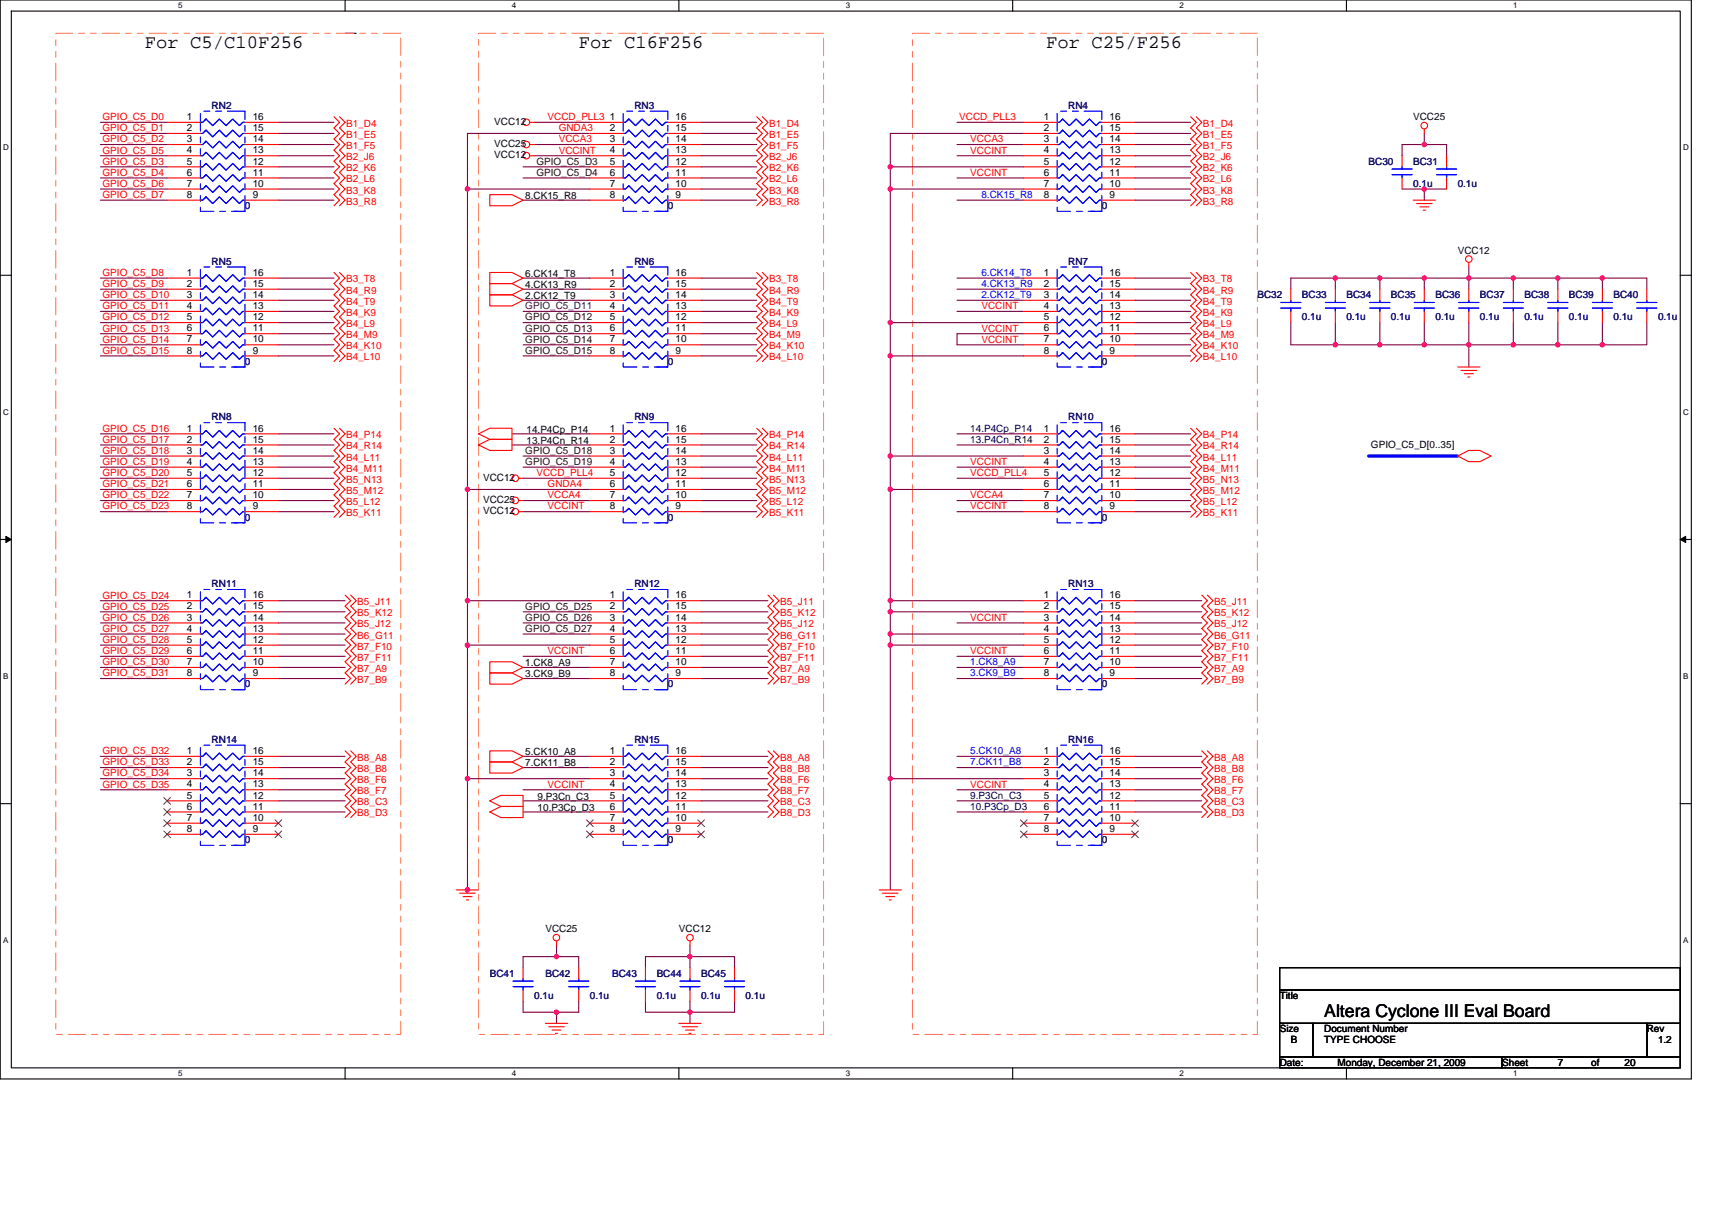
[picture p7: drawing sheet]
<svg xmlns="http://www.w3.org/2000/svg" width="297mm" height="210mm" viewBox="0 0 297 210" stroke-linecap="round" stroke-linejoin="round" font-family="sans-serif">
<defs><g id="words">
<g font-size="3.3">
<text x="25.1" y="8.4">For C5/C10F256</text>
<text x="100.4" y="8.4">For C16F256</text>
<text x="181.5" y="8.4">For C25/F256</text>
</g>
<text font-size="3.1" x="229.8" y="176.5">Altera Cyclone III Eval Board</text>
<g font-size="1.7" fill="#f00">
<text x="17.8" y="20.8">GPIO_C5_D0</text>
<text x="17.8" y="22.8">GPIO_C5_D1</text>
<text x="60.1" y="22">B1_D4</text>
<text x="60.1" y="23.9">B1_E5</text>
<text x="95" y="20.8">VCCD_PLL3</text>
<text x="96.9" y="22.8">GNDA3</text>
<text x="133.4" y="22">B1_D4</text>
<text x="133.4" y="23.9">B1_E5</text>
<text x="166.4" y="20.8">VCCD_PLL3</text>
<text x="208.7" y="22">B1_D4</text>
<text x="208.7" y="23.9">B1_E5</text>
<text x="17.8" y="24.7">GPIO_C5_D2</text>
<text x="17.8" y="26.6">GPIO_C5_D5</text>
<text x="17.8" y="28.6">GPIO_C5_D3</text>
<text x="60.1" y="25.9">B1_F5</text>
<text x="60.1" y="27.8">B2_J6</text>
<text x="60.1" y="29.7">B2_K6</text>
<text x="96.9" y="24.7">VCCA3</text>
<text x="96.9" y="26.6">VCCINT</text>
<text x="133.4" y="25.9">B1_F5</text>
<text x="133.4" y="27.8">B2_J6</text>
<text x="133.4" y="29.7">B2_K6</text>
<text x="168.4" y="24.7">VCCA3</text>
<text x="168.4" y="26.6">VCCINT</text>
<text x="208.7" y="25.9">B1_F5</text>
<text x="208.7" y="27.8">B2_J6</text>
<text x="208.7" y="29.7">B2_K6</text>
<text x="17.8" y="30.5">GPIO_C5_D4</text>
<text x="17.8" y="32.4">GPIO_C5_D6</text>
<text x="17.8" y="34.4">GPIO_C5_D7</text>
<text x="60.1" y="31.7">B2_L6</text>
<text x="60.1" y="33.6">B3_K8</text>
<text x="60.1" y="35.5">B3_R8</text>
<text x="133.4" y="31.7">B2_L6</text>
<text x="133.4" y="33.6">B3_K8</text>
<text x="133.4" y="35.5">B3_R8</text>
<text x="168.4" y="30.5">VCCINT</text>
<text x="208.7" y="31.7">B2_L6</text>
<text x="208.7" y="33.6">B3_K8</text>
<text x="208.7" y="35.5">B3_R8</text>
<text x="17.8" y="47.9">GPIO_C5_D8</text>
<text x="17.8" y="49.8">GPIO_C5_D9</text>
<text x="17.8" y="51.7">GPIO_C5_D10</text>
<text x="17.8" y="53.7">GPIO_C5_D11</text>
<text x="60.1" y="49">B3_T8</text>
<text x="60.1" y="51">B4_R9</text>
<text x="60.1" y="52.9">B4_T9</text>
<text x="133.4" y="49">B3_T8</text>
<text x="133.4" y="51">B4_R9</text>
<text x="133.4" y="52.9">B4_T9</text>
<text x="170.3" y="53.7">VCCINT</text>
<text x="208.7" y="49">B3_T8</text>
<text x="208.7" y="51">B4_R9</text>
<text x="208.7" y="52.9">B4_T9</text>
<text x="17.8" y="55.6">GPIO_C5_D12</text>
<text x="17.8" y="57.5">GPIO_C5_D13</text>
<text x="17.8" y="59.5">GPIO_C5_D14</text>
<text x="60.1" y="54.8">B4_K9</text>
<text x="60.1" y="56.7">B4_L9</text>
<text x="60.1" y="58.7">B4_M9</text>
<text x="133.4" y="54.8">B4_K9</text>
<text x="133.4" y="56.7">B4_L9</text>
<text x="133.4" y="58.7">B4_M9</text>
<text x="170.3" y="57.5">VCCINT</text>
<text x="170.3" y="59.5">VCCINT</text>
<text x="208.7" y="54.8">B4_K9</text>
<text x="208.7" y="56.7">B4_L9</text>
<text x="208.7" y="58.7">B4_M9</text>
<text x="17.8" y="61.4">GPIO_C5_D15</text>
<text x="60.1" y="60.6">B4_K10</text>
<text x="60.1" y="62.5">B4_L10</text>
<text x="133.4" y="60.6">B4_K10</text>
<text x="133.4" y="62.5">B4_L10</text>
<text x="208.7" y="60.6">B4_K10</text>
<text x="208.7" y="62.5">B4_L10</text>
<text x="17.8" y="74.9">GPIO_C5_D16</text>
<text x="17.8" y="76.8">GPIO_C5_D17</text>
<text x="60.1" y="76.1">B4_P14</text>
<text x="60.1" y="78">B4_R14</text>
<text x="133.4" y="76.1">B4_P14</text>
<text x="133.4" y="78">B4_R14</text>
<text x="208.7" y="76.1">B4_P14</text>
<text x="208.7" y="78">B4_R14</text>
<text x="17.8" y="78.8">GPIO_C5_D18</text>
<text x="17.8" y="80.7">GPIO_C5_D19</text>
<text x="17.8" y="82.6">GPIO_C5_D20</text>
<text x="60.1" y="81.9">B4_M11</text>
<text x="60.1" y="83.8">B5_N13</text>
<text x="60.1" y="79.9">B4_L11</text>
<text x="93.1" y="82.6">VCCD_PLL4</text>
<text x="133.4" y="81.9">B4_M11</text>
<text x="133.4" y="83.8">B5_N13</text>
<text x="133.4" y="79.9">B4_L11</text>
<text x="168.4" y="80.7">VCCINT</text>
<text x="168.4" y="82.6">VCCD_PLL4</text>
<text x="208.7" y="81.9">B4_M11</text>
<text x="208.7" y="83.8">B5_N13</text>
<text x="208.7" y="79.9">B4_L11</text>
<text x="17.8" y="84.6">GPIO_C5_D21</text>
<text x="17.8" y="86.5">GPIO_C5_D22</text>
<text x="17.8" y="88.4">GPIO_C5_D23</text>
<text x="60.1" y="85.7">B5_M12</text>
<text x="60.1" y="87.6">B5_L12</text>
<text x="60.1" y="89.6">B5_K11</text>
<text x="95" y="84.6">GNDA4</text>
<text x="95" y="86.5">VCCA4</text>
<text x="95" y="88.4">VCCINT</text>
<text x="133.4" y="85.7">B5_M12</text>
<text x="133.4" y="87.6">B5_L12</text>
<text x="133.4" y="89.6">B5_K11</text>
<text x="168.4" y="86.5">VCCA4</text>
<text x="168.4" y="88.4">VCCINT</text>
<text x="208.7" y="85.7">B5_M12</text>
<text x="208.7" y="87.6">B5_L12</text>
<text x="208.7" y="89.6">B5_K11</text>
<text x="17.8" y="103.9">GPIO_C5_D24</text>
<text x="17.8" y="105.8">GPIO_C5_D25</text>
<text x="17.8" y="107.7">GPIO_C5_D26</text>
<text x="62" y="105">B5_J11</text>
<text x="62" y="106.9">B5_K12</text>
<text x="135.4" y="105">B5_J11</text>
<text x="135.4" y="106.9">B5_K12</text>
<text x="168.4" y="107.7">VCCINT</text>
<text x="210.6" y="105">B5_J11</text>
<text x="210.6" y="106.9">B5_K12</text>
<text x="17.8" y="109.6">GPIO_C5_D27</text>
<text x="17.8" y="111.6">GPIO_C5_D28</text>
<text x="17.8" y="113.5">GPIO_C5_D29</text>
<text x="62" y="108.9">B5_J12</text>
<text x="62" y="110.8">B6_G11</text>
<text x="62" y="112.7">B7_F10</text>
<text x="95" y="113.5">VCCINT</text>
<text x="135.4" y="108.9">B5_J12</text>
<text x="135.4" y="110.8">B6_G11</text>
<text x="135.4" y="112.7">B7_F10</text>
<text x="168.4" y="113.5">VCCINT</text>
<text x="210.6" y="108.9">B5_J12</text>
<text x="210.6" y="110.8">B6_G11</text>
<text x="210.6" y="112.7">B7_F10</text>
<text x="17.8" y="115.4">GPIO_C5_D30</text>
<text x="17.8" y="117.4">GPIO_C5_D31</text>
<text x="62" y="114.7">B7_F11</text>
<text x="62" y="116.6">B7_A9</text>
<text x="62" y="118.5">B7_B9</text>
<text x="135.4" y="114.7">B7_F11</text>
<text x="135.4" y="116.6">B7_A9</text>
<text x="135.4" y="118.5">B7_B9</text>
<text x="210.6" y="114.7">B7_F11</text>
<text x="210.6" y="116.6">B7_A9</text>
<text x="210.6" y="118.5">B7_B9</text>
<text x="17.8" y="130.9">GPIO_C5_D32</text>
<text x="17.8" y="132.8">GPIO_C5_D33</text>
<text x="17.8" y="134.7">GPIO_C5_D34</text>
<text x="17.8" y="136.7">GPIO_C5_D35</text>
<text x="62" y="134">B8_B8</text>
<text x="62" y="135.9">B8_F6</text>
<text x="62" y="137.8">B8_F7</text>
<text x="62" y="132">B8_A8</text>
<text x="95" y="136.7">VCCINT</text>
<text x="135.4" y="132">B8_A8</text>
<text x="135.4" y="134">B8_B8</text>
<text x="135.4" y="135.9">B8_F6</text>
<text x="135.4" y="137.8">B8_F7</text>
<text x="168.4" y="136.7">VCCINT</text>
<text x="210.6" y="134">B8_B8</text>
<text x="210.6" y="135.9">B8_F6</text>
<text x="210.6" y="137.8">B8_F7</text>
<text x="210.6" y="132">B8_A8</text>
<text x="62" y="139.8">B8_C3</text>
<text x="62" y="141.7">B8_D3</text>
<text x="135.4" y="139.8">B8_C3</text>
<text x="135.4" y="141.7">B8_D3</text>
<text x="210.6" y="139.8">B8_C3</text>
<text x="210.6" y="141.7">B8_D3</text>
</g>
<g font-size="1.7">
<text x="32.4" y="20.8">1</text>
<text x="32.4" y="22.8">2</text>
<text x="43.9" y="20.8">16</text>
<text x="43.9" y="22.8">15</text>
<text x="85.7" y="21.6">VCC12</text>
<text x="105.8" y="20.8">1</text>
<text x="105.8" y="22.8">2</text>
<text x="117.2" y="20.8">16</text>
<text x="117.2" y="22.8">15</text>
<text x="181.1" y="20.8">1</text>
<text x="181.1" y="22.8">2</text>
<text x="192.5" y="20.8">16</text>
<text x="192.5" y="22.8">15</text>
<text x="245.2" y="20.8">VCC25</text>
<text x="32.4" y="24.7">3</text>
<text x="32.4" y="26.6">4</text>
<text x="32.4" y="28.6">5</text>
<text x="43.9" y="24.7">14</text>
<text x="43.9" y="26.6">13</text>
<text x="43.9" y="28.6">12</text>
<text x="85.7" y="25.5">VCC25</text>
<text x="85.7" y="27.4">VCC12</text>
<text x="105.8" y="24.7">3</text>
<text x="105.8" y="26.6">4</text>
<text x="105.8" y="28.6">5</text>
<text x="117.2" y="24.7">14</text>
<text x="117.2" y="26.6">13</text>
<text x="117.2" y="28.6">12</text>
<text x="181.1" y="24.7">3</text>
<text x="181.1" y="26.6">4</text>
<text x="181.1" y="28.6">5</text>
<text x="192.5" y="24.7">14</text>
<text x="192.5" y="26.6">13</text>
<text x="192.5" y="28.6">12</text>
<text x="32.4" y="30.5">6</text>
<text x="32.4" y="32.4">7</text>
<text x="32.4" y="34.3">8</text>
<text x="43.9" y="30.5">11</text>
<text x="43.9" y="32.4">10</text>
<text x="43.9" y="34.3">9</text>
<text x="91.1" y="34.5">8.CK15_R8</text>
<text x="105.8" y="30.5">6</text>
<text x="105.8" y="32.4">7</text>
<text x="105.8" y="34.3">8</text>
<text x="117.2" y="30.5">11</text>
<text x="117.2" y="32.4">10</text>
<text x="117.2" y="34.3">9</text>
<text x="181.1" y="30.5">6</text>
<text x="181.1" y="32.4">7</text>
<text x="181.1" y="34.3">8</text>
<text x="192.5" y="30.5">11</text>
<text x="192.5" y="32.4">10</text>
<text x="192.5" y="34.3">9</text>
<text x="32.4" y="47.9">1</text>
<text x="43.9" y="47.9">16</text>
<text x="105.8" y="47.9">1</text>
<text x="117.2" y="47.9">16</text>
<text x="181.1" y="47.9">1</text>
<text x="192.5" y="47.9">16</text>
<text x="252.9" y="44">VCC12</text>
<text x="32.4" y="49.8">2</text>
<text x="32.4" y="51.7">3</text>
<text x="32.4" y="53.6">4</text>
<text x="43.9" y="49.8">15</text>
<text x="43.9" y="51.7">14</text>
<text x="43.9" y="53.6">13</text>
<text x="91.1" y="48.1">6.CK14_T8</text>
<text x="91.1" y="50">4.CK13_R9</text>
<text x="91.1" y="51.9">2.CK12_T9</text>
<text x="105.8" y="49.8">2</text>
<text x="105.8" y="51.7">3</text>
<text x="105.8" y="53.6">4</text>
<text x="117.2" y="49.8">15</text>
<text x="117.2" y="51.7">14</text>
<text x="117.2" y="53.6">13</text>
<text x="181.1" y="49.8">2</text>
<text x="181.1" y="51.7">3</text>
<text x="181.1" y="53.6">4</text>
<text x="192.5" y="49.8">15</text>
<text x="192.5" y="51.7">14</text>
<text x="192.5" y="53.6">13</text>
<text x="32.4" y="55.6">5</text>
<text x="32.4" y="57.5">6</text>
<text x="32.4" y="59.4">7</text>
<text x="43.9" y="55.6">12</text>
<text x="43.9" y="57.5">11</text>
<text x="43.9" y="59.4">10</text>
<text x="105.8" y="55.6">5</text>
<text x="105.8" y="57.5">6</text>
<text x="105.8" y="59.4">7</text>
<text x="117.2" y="55.6">12</text>
<text x="117.2" y="57.5">11</text>
<text x="117.2" y="59.4">10</text>
<text x="181.1" y="55.6">5</text>
<text x="181.1" y="57.5">6</text>
<text x="181.1" y="59.4">7</text>
<text x="192.5" y="55.6">12</text>
<text x="192.5" y="57.5">11</text>
<text x="192.5" y="59.4">10</text>
<text x="32.4" y="61.4">8</text>
<text x="43.9" y="61.4">9</text>
<text x="105.8" y="61.4">8</text>
<text x="117.2" y="61.4">9</text>
<text x="181.1" y="61.4">8</text>
<text x="192.5" y="61.4">9</text>
<text x="32.4" y="74.9">1</text>
<text x="32.4" y="76.8">2</text>
<text x="43.9" y="74.9">16</text>
<text x="43.9" y="76.8">15</text>
<text x="91.4" y="75.1">14.P4Cp_P14</text>
<text x="91.4" y="77">13.P4Cn_R14</text>
<text x="105.8" y="74.9">1</text>
<text x="105.8" y="76.8">2</text>
<text x="117.2" y="74.9">16</text>
<text x="117.2" y="76.8">15</text>
<text x="181.1" y="74.9">1</text>
<text x="181.1" y="76.8">2</text>
<text x="192.5" y="74.9">16</text>
<text x="192.5" y="76.8">15</text>
<text x="237.9" y="77.8">GPIO_C5_D[0..35]</text>
<text x="32.4" y="78.7">3</text>
<text x="32.4" y="80.7">4</text>
<text x="32.4" y="82.6">5</text>
<text x="43.9" y="78.7">14</text>
<text x="43.9" y="80.7">13</text>
<text x="43.9" y="82.6">12</text>
<text x="83.8" y="83.4">VCC12</text>
<text x="105.8" y="78.7">3</text>
<text x="105.8" y="80.7">4</text>
<text x="105.8" y="82.6">5</text>
<text x="117.2" y="78.7">14</text>
<text x="117.2" y="80.7">13</text>
<text x="117.2" y="82.6">12</text>
<text x="181.1" y="78.7">3</text>
<text x="181.1" y="80.7">4</text>
<text x="181.1" y="82.6">5</text>
<text x="192.5" y="78.7">14</text>
<text x="192.5" y="80.7">13</text>
<text x="192.5" y="82.6">12</text>
<text x="32.4" y="84.5">6</text>
<text x="32.4" y="86.5">7</text>
<text x="32.4" y="88.4">8</text>
<text x="43.9" y="84.5">11</text>
<text x="43.9" y="86.5">10</text>
<text x="43.9" y="88.4">9</text>
<text x="83.8" y="87.2">VCC25</text>
<text x="83.8" y="89.2">VCC12</text>
<text x="105.8" y="84.5">6</text>
<text x="105.8" y="86.5">7</text>
<text x="105.8" y="88.4">8</text>
<text x="117.2" y="84.5">11</text>
<text x="117.2" y="86.5">10</text>
<text x="117.2" y="88.4">9</text>
<text x="181.1" y="84.5">6</text>
<text x="181.1" y="86.5">7</text>
<text x="181.1" y="88.4">8</text>
<text x="192.5" y="84.5">11</text>
<text x="192.5" y="86.5">10</text>
<text x="192.5" y="88.4">9</text>
<text x="32.4" y="103.8">1</text>
<text x="32.4" y="105.8">2</text>
<text x="32.4" y="107.7">3</text>
<text x="43.9" y="103.8">16</text>
<text x="43.9" y="105.8">15</text>
<text x="43.9" y="107.7">14</text>
<text x="105.8" y="103.8">1</text>
<text x="105.8" y="105.8">2</text>
<text x="105.8" y="107.7">3</text>
<text x="117.2" y="103.8">16</text>
<text x="117.2" y="105.8">15</text>
<text x="117.2" y="107.7">14</text>
<text x="181.1" y="103.8">1</text>
<text x="181.1" y="105.8">2</text>
<text x="181.1" y="107.7">3</text>
<text x="192.5" y="103.8">16</text>
<text x="192.5" y="105.8">15</text>
<text x="192.5" y="107.7">14</text>
<text x="32.4" y="109.6">4</text>
<text x="32.4" y="111.5">5</text>
<text x="32.4" y="113.5">6</text>
<text x="43.9" y="109.6">13</text>
<text x="43.9" y="111.5">12</text>
<text x="43.9" y="113.5">11</text>
<text x="105.8" y="109.6">4</text>
<text x="105.8" y="111.5">5</text>
<text x="105.8" y="113.5">6</text>
<text x="117.2" y="109.6">13</text>
<text x="117.2" y="111.5">12</text>
<text x="117.2" y="113.5">11</text>
<text x="181.1" y="109.6">4</text>
<text x="181.1" y="111.5">5</text>
<text x="181.1" y="113.5">6</text>
<text x="192.5" y="109.6">13</text>
<text x="192.5" y="111.5">12</text>
<text x="192.5" y="113.5">11</text>
<text x="32.4" y="115.4">7</text>
<text x="32.4" y="117.3">8</text>
<text x="43.9" y="115.4">10</text>
<text x="43.9" y="117.3">9</text>
<text x="91.1" y="115.6">1.CK8_A9</text>
<text x="91.1" y="117.6">3.CK9_B9</text>
<text x="105.8" y="115.4">7</text>
<text x="105.8" y="117.3">8</text>
<text x="117.2" y="115.4">10</text>
<text x="117.2" y="117.3">9</text>
<text x="181.1" y="115.4">7</text>
<text x="181.1" y="117.3">8</text>
<text x="192.5" y="115.4">10</text>
<text x="192.5" y="117.3">9</text>
<text x="32.4" y="130.9">1</text>
<text x="43.9" y="130.9">16</text>
<text x="91.1" y="131.1">5.CK10_A8</text>
<text x="105.8" y="130.9">1</text>
<text x="117.2" y="130.9">16</text>
<text x="181.1" y="130.9">1</text>
<text x="192.5" y="130.9">16</text>
<text x="32.4" y="132.8">2</text>
<text x="32.4" y="134.7">3</text>
<text x="32.4" y="136.7">4</text>
<text x="43.9" y="132.8">15</text>
<text x="43.9" y="134.7">14</text>
<text x="43.9" y="136.7">13</text>
<text x="91.1" y="133">7.CK11_B8</text>
<text x="105.8" y="132.8">2</text>
<text x="105.8" y="134.7">3</text>
<text x="105.8" y="136.7">4</text>
<text x="117.2" y="132.8">15</text>
<text x="117.2" y="134.7">14</text>
<text x="117.2" y="136.7">13</text>
<text x="181.1" y="132.8">2</text>
<text x="181.1" y="134.7">3</text>
<text x="181.1" y="136.7">4</text>
<text x="192.5" y="132.8">15</text>
<text x="192.5" y="134.7">14</text>
<text x="192.5" y="136.7">13</text>
<text x="32.4" y="138.6">5</text>
<text x="32.4" y="140.5">6</text>
<text x="32.4" y="142.5">7</text>
<text x="43.9" y="138.6">12</text>
<text x="43.9" y="140.5">11</text>
<text x="43.9" y="142.5">10</text>
<text x="93.3" y="138.8">9.P3Cn_C3</text>
<text x="93.3" y="140.7">10.P3Cp_D3</text>
<text x="105.8" y="138.6">5</text>
<text x="105.8" y="140.5">6</text>
<text x="105.8" y="142.5">7</text>
<text x="117.2" y="138.6">12</text>
<text x="117.2" y="140.5">11</text>
<text x="117.2" y="142.5">10</text>
<text x="181.1" y="138.6">5</text>
<text x="181.1" y="140.5">6</text>
<text x="181.1" y="142.5">7</text>
<text x="192.5" y="138.6">12</text>
<text x="192.5" y="140.5">11</text>
<text x="192.5" y="142.5">10</text>
<text x="32.4" y="144.4">8</text>
<text x="43.9" y="144.4">9</text>
<text x="105.8" y="144.4">8</text>
<text x="117.2" y="144.4">9</text>
<text x="181.1" y="144.4">8</text>
<text x="192.5" y="144.4">9</text>
<text x="94.6" y="161.8">VCC25</text>
<text x="117.8" y="161.8">VCC12</text>
<text x="222" y="173.4">Title</text>
<text x="222" y="179.1">Size</text>
<text x="229.8" y="179.1">Document Number</text>
<text x="285.7" y="179.1">Rev</text>
<text x="222" y="184.9">Date:</text>
<text x="224" y="181.1">B</text>
<text x="229.8" y="181.1">TYPE CHOOSE</text>
<text x="232.1" y="184.9">Monday, December 21, 2009</text>
<text x="260.6" y="184.9">Sheet</text>
<text x="270.3" y="184.9">7</text>
<text x="276.1" y="184.9">of</text>
<text x="281.9" y="184.9">20</text>
<text x="287.7" y="181.1">1.2</text>
</g>
<g font-size="1.7" fill="#000080">
<text x="36.7" y="18.9">RN2</text>
<text x="110.1" y="18.9">RN3</text>
<text x="185.4" y="18.9">RN4</text>
<text x="237.5" y="28.6">BC30</text>
<text x="245.2" y="28.6">BC31</text>
<text x="245.2" y="32.4">0.1u</text>
<text x="252.9" y="32.4">0.1u</text>
<text x="42.5" y="36.3">0</text>
<text x="115.9" y="36.3">0</text>
<text x="191.2" y="36.3">0</text>
<text x="36.7" y="45.9">RN5</text>
<text x="110.1" y="45.9">RN6</text>
<text x="185.4" y="45.9">RN7</text>
<text x="218.2" y="51.7">BC32</text>
<text x="225.9" y="51.7">BC33</text>
<text x="233.6" y="51.7">BC34</text>
<text x="241.3" y="51.7">BC35</text>
<text x="249.1" y="51.7">BC36</text>
<text x="256.8" y="51.7">BC37</text>
<text x="264.5" y="51.7">BC38</text>
<text x="272.2" y="51.7">BC39</text>
<text x="279.9" y="51.7">BC40</text>
<text x="225.9" y="55.6">0.1u</text>
<text x="233.6" y="55.6">0.1u</text>
<text x="241.3" y="55.6">0.1u</text>
<text x="249.1" y="55.6">0.1u</text>
<text x="256.8" y="55.6">0.1u</text>
<text x="264.5" y="55.6">0.1u</text>
<text x="272.2" y="55.6">0.1u</text>
<text x="279.9" y="55.6">0.1u</text>
<text x="287.7" y="55.6">0.1u</text>
<text x="42.5" y="63.3">0</text>
<text x="115.9" y="63.3">0</text>
<text x="191.2" y="63.3">0</text>
<text x="36.7" y="73">RN8</text>
<text x="110.1" y="73">RN9</text>
<text x="185.4" y="73">RN10</text>
<text x="42.5" y="90.3">0</text>
<text x="115.9" y="90.3">0</text>
<text x="191.2" y="90.3">0</text>
<text x="36.7" y="101.9">RN11</text>
<text x="110.1" y="101.9">RN12</text>
<text x="185.4" y="101.9">RN13</text>
<text x="42.5" y="119.3">0</text>
<text x="115.9" y="119.3">0</text>
<text x="191.2" y="119.3">0</text>
<text x="36.7" y="128.9">RN14</text>
<text x="110.1" y="128.9">RN15</text>
<text x="185.4" y="128.9">RN16</text>
<text x="42.5" y="146.3">0</text>
<text x="115.9" y="146.3">0</text>
<text x="191.2" y="146.3">0</text>
<text x="85" y="169.5">BC41</text>
<text x="92.7" y="173.4">0.1u</text>
<text x="94.6" y="169.5">BC42</text>
<text x="102.3" y="173.4">0.1u</text>
<text x="106.2" y="169.5">BC43</text>
<text x="113.9" y="173.4">0.1u</text>
<text x="113.9" y="169.5">BC44</text>
<text x="121.6" y="173.4">0.1u</text>
<text x="121.6" y="169.5">BC45</text>
<text x="129.4" y="173.4">0.1u</text>
</g>
<g font-size="1.7" fill="#400000">
<text x="93.1" y="28.6">GPIO_C5_D3</text>
<text x="93.1" y="30.5">GPIO_C5_D4</text>
<text x="91.1" y="55.6">GPIO_C5_D12</text>
<text x="91.1" y="57.5">GPIO_C5_D13</text>
<text x="91.1" y="59.5">GPIO_C5_D14</text>
<text x="91.1" y="61.4">GPIO_C5_D15</text>
<text x="91.1" y="78.8">GPIO_C5_D18</text>
<text x="91.1" y="80.7">GPIO_C5_D19</text>
<text x="91.1" y="105.8">GPIO_C5_D25</text>
<text x="91.1" y="107.7">GPIO_C5_D26</text>
<text x="91.1" y="109.6">GPIO_C5_D27</text>
</g>
<g font-size="1.7" fill="#00f">
<text x="170.3" y="34.4">8.CK15_R8</text>
<text x="170.3" y="47.9">6.CK14_T8</text>
<text x="170.3" y="49.8">4.CK13_R9</text>
<text x="170.3" y="51.7">2.CK12_T9</text>
<text x="168.4" y="115.4">1.CK8_A9</text>
<text x="168.4" y="117.4">3.CK9_B9</text>
<text x="168.4" y="130.9">5.CK10_A8</text>
<text x="168.4" y="132.8">7.CK11_B8</text>
</g>
<text font-size="1.7" fill="#400040" x="91.1" y="53.7">GPIO_C5_D11</text>
<g font-size="1.7" fill="#000040">
<text x="168.4" y="74.9">14.P4Cp_P14</text>
<text x="168.4" y="76.8">13.P4Cn_R14</text>
<text x="168.4" y="138.6">9.P3Cn_C3</text>
<text x="168.4" y="140.5">10.P3Cp_D3</text>
</g>
<g font-size="1.4">
<text x="30.9" y="1.5">5</text>
<text x="88.8" y="1.5">4</text>
<text x="146.7" y="1.5">3</text>
<text x="204.7" y="1.5">2</text>
<text x="262.6" y="1.5">1</text>
<text x=".5" y="26.1">D</text>
<text x="292" y="26.1">D</text>
<text x=".5" y="71.9">C</text>
<text x="292" y="71.9">C</text>
<text x=".5" y="117.8">B</text>
<text x="292" y="117.8">B</text>
<text x=".5" y="163.6">A</text>
<text x="292" y="163.6">A</text>
<text x="30.9" y="186.8">5</text>
<text x="88.8" y="186.8">4</text>
<text x="146.7" y="186.8">3</text>
<text x="204.7" y="186.8">2</text>
<text x="262.6" y="186.8">1</text>
</g>
</g></defs>
<path d="M0 0h293.5v187.2h-293.5zM2 1.9h289.5v183.4h-289.5z" fill="none" stroke="#000" stroke-width=".19"/>
<g fill="#fff">
<path d="M30.9 .2h.8v1.6h-.8z"/>
<path d="M30.9 185.5h.8v1.6h-.8z"/>
</g>
<path d="M59.9 0v1.9M59.9 185.3v1.9" fill="none" stroke="#000" stroke-width=".19"/>
<g fill="#fff">
<path d="M88.8 .2h.8v1.6h-.8z"/>
<path d="M88.8 185.5h.8v1.6h-.8z"/>
</g>
<path d="M117.8 0v1.9M117.8 185.3v1.9" fill="none" stroke="#000" stroke-width=".19"/>
<g fill="#fff">
<path d="M146.7 .2h.8v1.6h-.8z"/>
<path d="M146.7 185.5h.8v1.6h-.8z"/>
</g>
<path d="M175.7 0v1.9M175.7 185.3v1.9" fill="none" stroke="#000" stroke-width=".19"/>
<g fill="#fff">
<path d="M204.7 .2h.7v1.6h-.7z"/>
<path d="M204.7 185.5h.7v1.6h-.7z"/>
</g>
<path d="M233.6 0v1.9M233.6 185.3v1.9" fill="none" stroke="#000" stroke-width=".19"/>
<g fill="#fff">
<path d="M262.6 .2h.7v1.6h-.7z"/>
<path d="M262.6 185.5h.7v1.6h-.7z"/>
<path d="M.5 24.8h1v1.6h-1z"/>
<path d="M292 24.8h1v1.6h-1z"/>
<path d="M.5 70.7h1v1.5h-1z"/>
<path d="M292 70.7h1v1.5h-1z"/>
</g>
<path d="M0 47.8h2M291.5 47.8h2" fill="none" stroke="#000" stroke-width=".19"/>
<g fill="#fff">
<path d="M.5 116.5h.9v1.6h-.9z"/>
<path d="M292 116.5h.9v1.6h-.9z"/>
</g>
<path d="M0 93.6h2M291.5 93.6h2" fill="none" stroke="#000" stroke-width=".19"/>
<path d="M1 93.1l1 .5-1 .5zM291.5 93.6l1-.5v1z" fill="#000" stroke="#000" stroke-width=".17"/>
<g fill="#fff">
<path d="M.5 162.4h.9v1.5h-.9z"/>
<path d="M292 162.4h.9v1.5h-.9z"/>
</g>
<path d="M59.9 5.8h1.9M0 139.5h2M291.5 139.5h2M222 167.9h69.5v3.9h-69.5zM222 171.8h69.5v5.8h-69.5zM222 177.6h5.8v5.8h-5.8zM227.8 177.6h57.9v5.8h-57.9zM285.7 177.6h5.8v5.8h-5.8zM222 183.4h38.6v1.9h-38.6zM260.6 183.4h30.9v1.9h-30.9z" fill="none" stroke="#000" stroke-width=".19"/>
<path d="M9.7 5.8h59.8v173.7h-59.8zM83 5.8h59.9v173.7h-59.9zM158.3 5.8h59.9v173.7h-59.9z" fill="none" stroke="#ff8040" stroke-width=".17" stroke-dasharray="3 1 1 1 1 1"/>
<g fill="none" stroke="#800040" stroke-width=".19">
<path d="M17.4 21.2h11.6M17.4 23.2h11.6M17.4 25.1h11.6M17.4 27h11.6M17.4 29h11.6M17.4 30.9h11.6M17.4 32.8h11.6M17.4 34.7h11.6M48.3 21.2h9.7M48.3 23.2h9.7M48.3 25.1h9.7M48.3 27h9.7"/>
<path d="M48.3 29h9.7M48.3 30.9h9.7M48.3 32.8h9.7M48.3 34.7h9.7M81.1 32.8v52.1M81.1 32.8h21.2M90.8 29h11.5M90.8 30.9h11.5M90.8 34.7h11.5M92.7 21.2h9.6M92.7 25.1h9.6M92.7 27h9.6"/>
<path d="M102.3 23.2h-21.2v9.6M121.6 21.2h9.7M121.6 23.2h9.7M121.6 25.1h9.7M121.6 27h9.7M121.6 29h9.7M121.6 30.9h9.7M121.6 32.8h9.7M121.6 34.7h9.7M154.5 29h23.1M154.5 32.8h23.1M154.5 29v3.8"/>
<path d="M154.5 32.8v23.2M166 21.2h11.6M166 25.1h11.6M166 27h11.6M166 30.9h11.6M166 34.7h11.6M177.6 23.2h-23.1v5.8M196.9 21.2h9.7M196.9 23.2h9.7M196.9 25.1h9.7M196.9 27h9.7M196.9 29h9.7"/>
<path d="M196.9 30.9h9.7M196.9 32.8h9.7M196.9 34.7h9.7M243.3 32.8h3.8M247.1 25.1h3.9v1.9M247.1 32.8v1.9M247.1 23.2v1.9M247.1 25.1h-3.8v1.9M247.1 32.8h3.9M17.4 48.3h11.6M17.4 50.2h11.6M17.4 52.1h11.6"/>
<path d="M17.4 54h11.6M17.4 56h11.6M17.4 57.9h11.6M17.4 59.8h11.6M48.3 48.3h9.7M48.3 50.2h9.7M48.3 52.1h9.7M48.3 54h9.7M48.3 56h9.7M48.3 57.9h9.7M48.3 59.8h9.7M90.8 48.3h11.5"/>
<path d="M90.8 50.2h11.5M90.8 52.1h11.5M90.8 54h11.5M90.8 56h11.5M90.8 57.9h11.5M90.8 59.8h11.5M121.6 48.3h9.7M121.6 50.2h9.7M121.6 52.1h9.7M121.6 54h9.7M121.6 56h9.7M121.6 57.9h9.7"/>
<path d="M121.6 59.8h9.7M154.5 56h23.1M154.5 56v5.8M166 48.3h11.6M166 50.2h11.6M166 52.1h11.6M166 54h11.6M177.6 57.9h-11.6v1.9h11.6M196.9 48.3h9.7M196.9 50.2h9.7M196.9 52.1h9.7M196.9 54h9.7"/>
<path d="M196.9 56h9.7M196.9 57.9h9.7M196.9 59.8h9.7M224 56v3.8h7.7v-3.8M231.7 48.3h7.7M231.7 48.3h-7.7v1.9M231.7 48.3v1.9M239.4 48.3h7.7M239.4 48.3v1.9M239.4 56v3.8h-7.7M247.1 56v3.8h-7.7M247.1 48.3h7.7"/>
<path d="M247.1 48.3v1.9M254.8 48.3h7.8M254.8 46.3v2M254.8 56v3.8h-7.7M254.8 48.3v1.9M262.6 48.3h7.7M262.6 56v3.8h-7.8v3.9M262.6 48.3v1.9M270.3 56v3.8h-7.7M270.3 48.3v1.9M270.3 48.3h7.7M270.3 59.8h7.7"/>
<path d="M278 56v3.8M278 48.3h7.7v1.9M278 48.3v1.9M285.7 56v3.8h-7.7M17.4 61.8h11.6M17.4 75.3h11.6M17.4 77.2h11.6M17.4 79.1h11.6M48.3 61.8h9.7M48.3 75.3h9.7M48.3 77.2h9.7M48.3 79.1h9.7"/>
<path d="M88.8 75.3h13.5M88.8 77.2h13.5M90.8 61.8h11.5M90.8 79.1h11.5M121.6 75.3h9.7M121.6 77.2h9.7M121.6 79.1h9.7M121.6 61.8h9.7M154.5 61.8h23.1M154.5 79.1h23.1M154.5 61.8v17.3M154.5 79.1v5.8"/>
<path d="M166 75.3h11.6M166 77.2h11.6M196.9 61.8h9.7M196.9 75.3h9.7M196.9 77.2h9.7M196.9 79.1h9.7M17.4 81.1h11.6M17.4 83h11.6M17.4 84.9h11.6M17.4 86.9h11.6M17.4 88.8h11.6M48.3 81.1h9.7"/>
<path d="M48.3 83h9.7M48.3 84.9h9.7M48.3 86.9h9.7M48.3 88.8h9.7M81.1 84.9v19.3M81.1 84.9h21.2M90.8 81.1h11.5M90.8 83h11.5M90.8 86.9h11.5M90.8 88.8h11.5M121.6 81.1h9.7M121.6 83h9.7"/>
<path d="M121.6 84.9h9.7M121.6 86.9h9.7M121.6 88.8h9.7M154.5 84.9h23.1M154.5 84.9v19.3M166 81.1h11.6M166 83h11.6M166 86.9h11.6M166 88.8h11.6M196.9 81.1h9.7M196.9 83h9.7M196.9 84.9h9.7"/>
<path d="M196.9 86.9h9.7M196.9 88.8h9.7M17.4 104.2h11.6M17.4 106.2h11.6M17.4 108.1h11.6M17.4 110h11.6M17.4 112h11.6M17.4 113.9h11.6M17.4 115.8h11.6M17.4 117.8h11.6M48.3 104.2h11.6M48.3 106.2h11.6"/>
<path d="M48.3 108.1h11.6M48.3 110h11.6M48.3 112h11.6M48.3 113.9h11.6M48.3 115.8h11.6M48.3 117.8h11.6M81.1 104.2v7.8M81.1 112v23.1M81.1 104.2h21.2M81.1 112h21.2M90.8 106.2h11.5M90.8 108.1h11.5"/>
<path d="M90.8 110h11.5M90.8 113.9h11.5M90.8 115.8h11.5M90.8 117.8h11.5M121.6 104.2h11.6M121.6 106.2h11.6M121.6 108.1h11.6M121.6 110h11.6M121.6 112h11.6M121.6 113.9h11.6M121.6 115.8h11.6M121.6 117.8h11.6"/>
<path d="M154.5 110h23.1M154.5 112h23.1M154.5 104.2v2M154.5 106.2v3.8M154.5 110v2M154.5 112v23.1M154.5 104.2h23.1M154.5 106.2h23.1M166 113.9h11.6M166 115.8h11.6M166 117.8h11.6M166 108.1h11.6"/>
<path d="M196.9 104.2h11.6M196.9 106.2h11.6M196.9 108.1h11.6M196.9 110h11.6M196.9 112h11.6M196.9 113.9h11.6M196.9 115.8h11.6M196.9 117.8h11.6M17.4 131.3h11.6M17.4 133.2h11.6M17.4 135.1h11.6M17.4 137.1h11.6"/>
<path d="M48.3 131.3h11.6M48.3 133.2h11.6M48.3 135.1h11.6M48.3 137.1h11.6M48.3 139h11.6M81.1 135.1v19.3M81.1 135.1h21.2M90.8 131.3h11.5M90.8 133.2h11.5M90.8 137.1h11.5M90.8 139h11.5M121.6 131.3h11.6"/>
<path d="M121.6 133.2h11.6M121.6 135.1h11.6M121.6 137.1h11.6M121.6 139h11.6M154.5 135.1h23.1M154.5 135.1v19.3M166 131.3h11.6M166 133.2h11.6M166 137.1h11.6M166 139h11.6M196.9 131.3h11.6M196.9 133.2h11.6"/>
<path d="M196.9 135.1h11.6M196.9 137.1h11.6M196.9 139h11.6M48.3 140.9h11.6M90.8 140.9h11.5M121.6 140.9h11.6M166 140.9h11.6M196.9 140.9h11.6M90.8 173.7v2h5.8M96.6 166h-5.8v1.9M96.6 175.7v1.9M96.6 164.1v1.9"/>
<path d="M96.6 166h3.8v1.9M100.4 173.7v2h-3.8M112 173.7v2h7.7M119.7 164.1v1.9M119.7 166h7.7v1.9M119.7 175.7v1.9M119.7 166h-7.7v1.9M119.7 173.7v2M119.7 166v1.9M127.4 173.7v2h-7.7"/>
</g>
<g fill="#f0f" stroke="#f0f" stroke-width=".19">
<circle cx="81.1" cy="32.8" r=".38"/>
<circle cx="81.1" cy="111.9" r=".38"/>
<circle cx="81.1" cy="104.2" r=".38"/>
<circle cx="81.1" cy="154.4" r=".38"/>
<circle cx="81.1" cy="135.1" r=".38"/>
<circle cx="81.1" cy="84.9" r=".38"/>
<circle cx="154.5" cy="28.9" r=".38"/>
<circle cx="154.5" cy="32.8" r=".38"/>
<circle cx="154.5" cy="56" r=".38"/>
<circle cx="154.5" cy="61.8" r=".38"/>
<circle cx="154.5" cy="79.1" r=".38"/>
<circle cx="154.5" cy="84.9" r=".38"/>
<circle cx="154.5" cy="104.2" r=".38"/>
<circle cx="154.5" cy="106.2" r=".38"/>
<circle cx="154.5" cy="110" r=".38"/>
<circle cx="154.5" cy="135.1" r=".38"/>
<circle cx="154.5" cy="111.9" r=".38"/>
<circle cx="262.6" cy="48.2" r=".38"/>
<circle cx="254.8" cy="48.2" r=".38"/>
<circle cx="247.1" cy="32.8" r=".38"/>
<circle cx="231.7" cy="59.8" r=".38"/>
<circle cx="239.4" cy="59.8" r=".38"/>
<circle cx="247.1" cy="59.8" r=".38"/>
<circle cx="254.8" cy="59.8" r=".38"/>
<circle cx="262.6" cy="59.8" r=".38"/>
<circle cx="278" cy="59.8" r=".38"/>
<circle cx="270.3" cy="59.8" r=".38"/>
<circle cx="231.7" cy="48.2" r=".38"/>
<circle cx="239.4" cy="48.2" r=".38"/>
<circle cx="247.1" cy="48.2" r=".38"/>
<circle cx="278" cy="48.2" r=".38"/>
<circle cx="270.3" cy="48.2" r=".38"/>
<circle cx="247.1" cy="25.1" r=".38"/>
<circle cx="119.7" cy="166" r=".38"/>
<circle cx="119.7" cy="175.6" r=".38"/>
<circle cx="96.5" cy="175.6" r=".38"/>
<circle cx="96.5" cy="166" r=".38"/>
</g>
<path d="M237.5 79.1h15.4" fill="none" stroke="#00f" stroke-width=".57"/>
<g fill="none" stroke="#f00" stroke-width=".19">
<path d="M29 21.2h5.8M29 23.2h5.8M29 25.1h5.8M29 27h5.8M29 29h5.8M29 30.9h5.8M29 32.8h5.8M29 34.7h5.8M42.5 21.2h5.8M42.5 23.2h5.8M42.5 25.1h5.8M42.5 27h5.8"/>
<path d="M42.5 29h5.8M42.5 30.9h5.8M42.5 32.8h5.8M42.5 34.7h5.8M58 20.3l.9 .9-.9 1 .9 1-.9 .9 .9 1-.9 1 .9 .9-.9 1 .9 1-.9 .9 .9 1-.9 1 .9 .9-.9 1 .9 .9-.9 1M58.9 20.3l1 .9-1 1 1 1-1 .9 1 1-1 1 1 .9-1 1 1 1-1 .9 1 1-1 1 1 .9-1 1 1 .9-1 1M85 33.8h3.8l2 .9-2 1h-3.8zM91.9 21.2h.8M91.9 25.1h.8M91.9 27h.8M102.3 21.2h5.8M102.3 23.2h5.8"/>
<path d="M102.3 25.1h5.8M102.3 27h5.8M102.3 29h5.8M102.3 30.9h5.8M102.3 32.8h5.8M102.3 34.7h5.8M115.9 21.2h5.7M115.9 23.2h5.7M115.9 25.1h5.7M115.9 27h5.7M115.9 29h5.7M115.9 30.9h5.7"/>
<path d="M115.9 32.8h5.7M115.9 34.7h5.7M131.3 20.3l1 .9-1 1 1 1-1 .9 1 1-1 1 1 .9-1 1 1 1-1 .9 1 1-1 1 1 .9-1 1 1 .9-1 1M132.3 20.3l.9 .9-.9 1 .9 1-.9 .9 .9 1-.9 1 .9 .9-.9 1 .9 1-.9 .9 .9 1-.9 1 .9 .9-.9 1 .9 .9-.9 1M177.6 21.2h5.8M177.6 23.2h5.8M177.6 25.1h5.8M177.6 27h5.8M177.6 29h5.8M177.6 30.9h5.8M177.6 32.8h5.8M177.6 34.7h5.8"/>
<path d="M191.2 21.2h5.7M191.2 23.2h5.7M191.2 25.1h5.7M191.2 27h5.7M191.2 29h5.7M191.2 30.9h5.7M191.2 32.8h5.7M191.2 34.7h5.7M206.6 20.3l1 .9-1 1 1 1-1 .9 1 1-1 1 1 .9-1 1 1 1-1 .9 1 1-1 1 1 .9-1 1 1 .9-1 1M207.6 20.3l.9 .9-.9 1 .9 1-.9 .9 .9 1-.9 1 .9 .9-.9 1 .9 1-.9 .9 .9 1-.9 1 .9 .9-.9 1 .9 .9-.9 1M243.3 27v2M243.3 30.9v1.9"/>
<path d="M245.2 34.7h3.9M245.8 35.3h2.7M246.4 35.9h1.5M246.9 36.5h.4M247.1 22.4v.8M251 27v2M251 30.9v1.9M29 48.3h5.8M29 50.2h5.8M29 52.1h5.8M29 54h5.8M29 56h5.8"/>
<path d="M29 57.9h5.8M29 59.8h5.8M42.5 48.3h5.8M42.5 50.2h5.8M42.5 52.1h5.8M42.5 54h5.8M42.5 56h5.8M42.5 57.9h5.8M42.5 59.8h5.8M58 47.3l.9 1-.9 .9 .9 1-.9 1 .9 .9-.9 1 .9 .9-.9 1 .9 1-.9 .9 .9 1-.9 1 .9 .9-.9 1 .9 1-.9 .9M58.9 47.3l1 1-1 .9 1 1-1 1 1 .9-1 1 1 .9-1 1 1 1-1 .9 1 1-1 1 1 .9-1 1 1 1-1 .9M85 47.3h3.8l2 1-2 .9h-3.8z"/>
<path d="M85 49.2h3.8l2 1-2 1h-3.8zM85 51.2h3.8l2 .9-2 1h-3.8zM102.3 48.3h5.8M102.3 50.2h5.8M102.3 52.1h5.8M102.3 54h5.8M102.3 56h5.8M102.3 57.9h5.8M102.3 59.8h5.8M115.9 48.3h5.7M115.9 50.2h5.7M115.9 52.1h5.7"/>
<path d="M115.9 54h5.7M115.9 56h5.7M115.9 57.9h5.7M115.9 59.8h5.7M131.3 47.3l1 1-1 .9 1 1-1 1 1 .9-1 1 1 .9-1 1 1 1-1 .9 1 1-1 1 1 .9-1 1 1 1-1 .9M132.3 47.3l.9 1-.9 .9 .9 1-.9 1 .9 .9-.9 1 .9 .9-.9 1 .9 1-.9 .9 .9 1-.9 1 .9 .9-.9 1 .9 1-.9 .9M177.6 48.3h5.8M177.6 50.2h5.8M177.6 52.1h5.8M177.6 54h5.8M177.6 56h5.8M177.6 57.9h5.8"/>
<path d="M177.6 59.8h5.8M191.2 48.3h5.7M191.2 50.2h5.7M191.2 52.1h5.7M191.2 54h5.7M191.2 56h5.7M191.2 57.9h5.7M191.2 59.8h5.7M206.6 47.3l1 1-1 .9 1 1-1 1 1 .9-1 1 1 .9-1 1 1 1-1 .9 1 1-1 1 1 .9-1 1 1 1-1 .9M207.6 47.3l.9 1-.9 .9 .9 1-.9 1 .9 .9-.9 1 .9 .9-.9 1 .9 1-.9 .9 .9 1-.9 1 .9 .9-.9 1 .9 1-.9 .9M224 50.2v1.9M224 54v2"/>
<path d="M231.7 50.2v1.9M231.7 54v2M239.4 50.2v1.9M239.4 54v2M247.1 50.2v1.9M247.1 54v2M254.8 45.6v.7M254.8 50.2v1.9M254.8 54v2M262.6 50.2v1.9M262.6 54v2M270.3 50.2v1.9"/>
<path d="M270.3 54v2M278 50.2v1.9M278 54v2M285.7 50.2v1.9M285.7 54v2M29 61.8h5.8M29 75.3h5.8M29 77.2h5.8M29 79.1h5.8M42.5 61.8h5.8M42.5 75.3h5.8M42.5 77.2h5.8"/>
<path d="M42.5 79.1h5.8M58 74.3l.9 1-.9 .9 .9 1-.9 1 .9 .9-.9 1 .9 1-.9 .9 .9 1-.9 1 .9 .9-.9 1 .9 1-.9 .9 .9 1-.9 1M58.9 74.3l1 1-1 .9 1 1-1 1 1 .9-1 1 1 1-1 .9 1 1-1 1 1 .9-1 1 1 1-1 .9 1 1-1 1M83 75.3l2-1h3.8v1.9h-3.8zM83 77.2l2-1h3.8v2h-3.8zM102.3 75.3h5.8M102.3 77.2h5.8M102.3 79.1h5.8M102.3 61.8h5.8M115.9 75.3h5.7M115.9 77.2h5.7M115.9 79.1h5.7"/>
<path d="M115.9 61.8h5.7M131.3 74.3l1 1-1 .9 1 1-1 1 1 .9-1 1 1 1-1 .9 1 1-1 1 1 .9-1 1 1 1-1 .9 1 1-1 1M132.3 74.3l.9 1-.9 .9 .9 1-.9 1 .9 .9-.9 1 .9 1-.9 .9 .9 1-.9 1 .9 .9-.9 1 .9 1-.9 .9 .9 1-.9 1M177.6 61.8h5.8M177.6 75.3h5.8M177.6 77.2h5.8M177.6 79.1h5.8M191.2 61.8h5.7M191.2 75.3h5.7M191.2 77.2h5.7M191.2 79.1h5.7M206.6 74.3l1 1-1 .9 1 1-1 1 1 .9-1 1 1 1-1 .9 1 1-1 1 1 .9-1 1 1 1-1 .9 1 1-1 1"/>
<path d="M207.6 74.3l.9 1-.9 .9 .9 1-.9 1 .9 .9-.9 1 .9 1-.9 .9 .9 1-.9 1 .9 .9-.9 1 .9 1-.9 .9 .9 1-.9 1M252.9 63.7h3.9M252.9 79.1l1.9-.9h2l1.9 .9-1.9 1h-2zM253.5 64.3h2.7M254.1 64.9h1.5M254.7 65.4h.3M29 81.1h5.8M29 83h5.8M29 84.9h5.8M29 86.9h5.8M29 88.8h5.8M42.5 81.1h5.8"/>
<path d="M42.5 83h5.8M42.5 84.9h5.8M42.5 86.9h5.8M42.5 88.8h5.8M90 83h.8M90 86.9h.8M90 88.8h.8M102.3 81.1h5.8M102.3 83h5.8M102.3 84.9h5.8M102.3 86.9h5.8M102.3 88.8h5.8"/>
<path d="M115.9 81.1h5.7M115.9 83h5.7M115.9 84.9h5.7M115.9 86.9h5.7M115.9 88.8h5.7M177.6 81.1h5.8M177.6 83h5.8M177.6 84.9h5.8M177.6 86.9h5.8M177.6 88.8h5.8M191.2 81.1h5.7M191.2 83h5.7"/>
<path d="M191.2 84.9h5.7M191.2 86.9h5.7M191.2 88.8h5.7M29 104.2h5.8M29 106.2h5.8M29 108.1h5.8M29 110h5.8M29 112h5.8M29 113.9h5.8M29 115.8h5.8M29 117.8h5.8M42.5 104.2h5.8"/>
<path d="M42.5 106.2h5.8M42.5 108.1h5.8M42.5 110h5.8M42.5 112h5.8M42.5 113.9h5.8M42.5 115.8h5.8M42.5 117.8h5.8M59.9 103.3l1 .9-1 1 1 1-1 .9 1 1-1 1 1 .9-1 1 1 1-1 .9 1 1-1 1 1 .9-1 1 1 1-1 .9M60.9 103.3l.9 .9-.9 1 .9 1-.9 .9 .9 1-.9 1 .9 .9-.9 1 .9 1-.9 .9 .9 1-.9 1 .9 .9-.9 1 .9 1-.9 .9M85 114.9h3.8l2 .9-2 1h-3.8zM85 116.8h3.8l2 1-2 .9h-3.8zM102.3 104.2h5.8"/>
<path d="M102.3 106.2h5.8M102.3 108.1h5.8M102.3 110h5.8M102.3 112h5.8M102.3 113.9h5.8M102.3 115.8h5.8M102.3 117.8h5.8M115.9 104.2h5.7M115.9 106.2h5.7M115.9 108.1h5.7M115.9 110h5.7M115.9 112h5.7"/>
<path d="M115.9 113.9h5.7M115.9 115.8h5.7M115.9 117.8h5.7M133.2 103.3l1 .9-1 1 1 1-1 .9 1 1-1 1 1 .9-1 1 1 1-1 .9 1 1-1 1 1 .9-1 1 1 1-1 .9M134.2 103.3l1 .9-1 1 1 1-1 .9 1 1-1 1 1 .9-1 1 1 1-1 .9 1 1-1 1 1 .9-1 1 1 1-1 .9M177.6 104.2h5.8M177.6 106.2h5.8M177.6 108.1h5.8M177.6 110h5.8M177.6 112h5.8M177.6 113.9h5.8M177.6 115.8h5.8"/>
<path d="M177.6 117.8h5.8M191.2 104.2h5.7M191.2 106.2h5.7M191.2 108.1h5.7M191.2 110h5.7M191.2 112h5.7M191.2 113.9h5.7M191.2 115.8h5.7M191.2 117.8h5.7M208.5 103.3l1 .9-1 1 1 1-1 .9 1 1-1 1 1 .9-1 1 1 1-1 .9 1 1-1 1 1 .9-1 1 1 1-1 .9M209.5 103.3l1 .9-1 1 1 1-1 .9 1 1-1 1 1 .9-1 1 1 1-1 .9 1 1-1 1 1 .9-1 1 1 1-1 .9M29 131.3h5.8"/>
<path d="M29 133.2h5.8M29 135.1h5.8M29 137.1h5.8M29 139h5.8M42.5 131.3h5.8M42.5 133.2h5.8M42.5 135.1h5.8M42.5 137.1h5.8M42.5 139h5.8M59.9 130.3l1 1-1 .9 1 1-1 1 1 .9-1 1 1 1-1 .9 1 1-1 1 1 .9-1 1M60.9 130.3l.9 1-.9 .9 .9 1-.9 1 .9 .9-.9 1 .9 1-.9 .9 .9 1-.9 1 .9 .9-.9 1M85 130.3h3.8l2 1-2 .9h-3.8z"/>
<path d="M85 132.2h3.8l2 1-2 1h-3.8zM85 139l1.9-1h3.9v2h-3.9zM102.3 131.3h5.8M102.3 133.2h5.8M102.3 135.1h5.8M102.3 137.1h5.8M102.3 139h5.8M115.9 131.3h5.7M115.9 133.2h5.7M115.9 135.1h5.7M115.9 137.1h5.7M115.9 139h5.7"/>
<path d="M133.2 130.3l1 1-1 .9 1 1-1 1 1 .9-1 1 1 1-1 .9 1 1-1 1 1 .9-1 1M134.2 130.3l1 1-1 .9 1 1-1 1 1 .9-1 1 1 1-1 .9 1 1-1 1 1 .9-1 1M177.6 131.3h5.8M177.6 133.2h5.8M177.6 135.1h5.8M177.6 137.1h5.8M177.6 139h5.8M191.2 131.3h5.7M191.2 133.2h5.7M191.2 135.1h5.7M191.2 137.1h5.7M191.2 139h5.7"/>
<path d="M208.5 130.3l1 1-1 .9 1 1-1 1 1 .9-1 1 1 1-1 .9 1 1-1 1 1 .9-1 1M209.5 130.3l1 1-1 .9 1 1-1 1 1 .9-1 1 1 1-1 .9 1 1-1 1 1 .9-1 1M29 140.9h5.8M29 142.9h5.8M29 144.8h5.8M42.5 140.9h5.8M42.5 142.9h5.8M42.5 144.8h5.8M79.2 154.4h3.8M79.8 155h2.7M80.3 155.6h1.6M80.9 156.2h.4"/>
<path d="M85 140.9l1.9-.9h3.9v1.9h-3.9zM102.3 140.9h5.8M102.3 142.9h5.8M102.3 144.8h5.8M115.9 140.9h5.7M115.9 142.9h5.7M115.9 144.8h5.7M152.5 154.4h3.9M153.1 155h2.7M153.7 155.6h1.5M154.3 156.2h.4M177.6 140.9h5.8"/>
<path d="M177.6 142.9h5.8M177.6 144.8h5.8M191.2 140.9h5.7M191.2 142.9h5.7M191.2 144.8h5.7M90.8 167.9v2M90.8 171.8v1.9M94.6 177.6h3.9M95.2 178.2h2.7M95.8 178.8h1.5M96.4 179.3h.3M96.6 163.3v.8"/>
<path d="M100.4 167.9v2M100.4 171.8v1.9M112 167.9v2M112 171.8v1.9M117.8 177.6h3.8M118.4 178.2h2.7M119 178.8h1.5M119.5 179.3h.4M119.7 163.3v.8M119.7 167.9v2M119.7 171.8v1.9M127.4 167.9v2"/>
<path d="M127.4 171.8v1.9"/>
<circle cx="91.3" cy="25.1" r=".57"/>
<circle cx="91.3" cy="27" r=".57"/>
<circle cx="91.3" cy="21.2" r=".57"/>
<circle cx="247.1" cy="21.8" r=".57"/>
<circle cx="254.8" cy="45" r=".57"/>
<circle cx="89.4" cy="86.8" r=".57"/>
<circle cx="89.4" cy="83" r=".57"/>
<circle cx="89.4" cy="88.8" r=".57"/>
<circle cx="96.5" cy="162.7" r=".57"/>
<circle cx="119.7" cy="162.7" r=".57"/>
</g>
<g fill="none" stroke="#00f" stroke-width=".19">
<path d="M34.8 21.2h.4l.5-.5 1.2 1.1 1.2-1.1 1.1 1.1 1.2-1.1 1.1 1.1 .6-.6h.4M34.8 23.2h.4l.5-.6 1.2 1.1 1.2-1.1 1.1 1.1 1.2-1.1 1.1 1.1 .6-.5h.4M34.8 25.1h.4l.5-.6 1.2 1.2 1.2-1.2 1.1 1.2 1.2-1.2 1.1 1.2 .6-.6h.4M34.8 27h.4l.5-.6 1.2 1.2 1.2-1.2 1.1 1.2 1.2-1.2 1.1 1.2 .6-.6h.4M34.8 29h.4l.5-.6 1.2 1.1 1.2-1.1 1.1 1.1 1.2-1.1 1.1 1.1 .6-.5h.4M34.8 30.9h.4l.5-.6 1.2 1.2 1.2-1.2 1.1 1.2 1.2-1.2 1.1 1.2 .6-.6h.4M34.8 32.8h.4l.5-.6 1.2 1.2 1.2-1.2 1.1 1.2 1.2-1.2 1.1 1.2 .6-.6h.4M34.8 34.7h.4l.5-.5 1.2 1.1 1.2-1.1 1.1 1.1 1.2-1.1 1.1 1.1 .6-.6h.4M35.7 20.7l-.1 .1M35.7 22.6l-.1 .2M35.7 24.5l-.1 .2M35.7 26.4l-.1 .2"/>
<path d="M35.7 28.4l-.1 .2M35.7 30.3l-.1 .2M35.7 32.2l-.1 .2M35.7 34.2l-.1 .2M40.6 36.7h1.9M108.1 21.2h.4l.6-.5 1.2 1.1 1.1-1.1 1.2 1.1 1.1-1.1 1.2 1.1 .6-.6h.4M108.1 23.2h.4l.6-.6 1.2 1.1 1.1-1.1 1.2 1.1 1.1-1.1 1.2 1.1 .6-.5h.4M108.1 25.1h.4l.6-.6 1.2 1.2 1.1-1.2 1.2 1.2 1.1-1.2 1.2 1.2 .6-.6h.4M108.1 27h.4l.6-.6 1.2 1.2 1.1-1.2 1.2 1.2 1.1-1.2 1.2 1.2 .6-.6h.4M108.1 29h.4l.6-.6 1.2 1.1 1.1-1.1 1.2 1.1 1.1-1.1 1.2 1.1 .6-.5h.4M108.1 30.9h.4l.6-.6 1.2 1.2 1.1-1.2 1.2 1.2 1.1-1.2 1.2 1.2 .6-.6h.4M108.1 32.8h.4l.6-.6 1.2 1.2 1.1-1.2 1.2 1.2 1.1-1.2 1.2 1.2 .6-.6h.4"/>
<path d="M108.1 34.7h.4l.6-.5 1.2 1.1 1.1-1.1 1.2 1.1 1.1-1.1 1.2 1.1 .6-.6h.4M109.1 20.7l-.2 .1M109.1 22.6l-.2 .2M109.1 24.5l-.2 .2M109.1 26.4l-.2 .2M109.1 28.4l-.2 .2M109.1 30.3l-.2 .2M109.1 32.2l-.2 .2M109.1 34.2l-.2 .2M113.9 36.7h2M183.4 21.2h.4l.6-.5 1.1 1.1 1.2-1.1 1.2 1.1 1.1-1.1 1.2 1.1 .6-.6h.4M183.4 23.2h.4l.6-.6 1.1 1.1 1.2-1.1 1.2 1.1 1.1-1.1 1.2 1.1 .6-.5h.4"/>
<path d="M183.4 25.1h.4l.6-.6 1.1 1.2 1.2-1.2 1.2 1.2 1.1-1.2 1.2 1.2 .6-.6h.4M183.4 27h.4l.6-.6 1.1 1.2 1.2-1.2 1.2 1.2 1.1-1.2 1.2 1.2 .6-.6h.4M183.4 29h.4l.6-.6 1.1 1.1 1.2-1.1 1.2 1.1 1.1-1.1 1.2 1.1 .6-.5h.4M183.4 30.9h.4l.6-.6 1.1 1.2 1.2-1.2 1.2 1.2 1.1-1.2 1.2 1.2 .6-.6h.4M183.4 32.8h.4l.6-.6 1.1 1.2 1.2-1.2 1.2 1.2 1.1-1.2 1.2 1.2 .6-.6h.4M183.4 34.7h.4l.6-.5 1.1 1.1 1.2-1.1 1.2 1.1 1.1-1.1 1.2 1.1 .6-.6h.4M184.4 20.7l-.2 .1M184.4 22.6l-.2 .2M184.4 24.5l-.2 .2M184.4 26.4l-.2 .2M184.4 28.4l-.2 .2M184.4 30.3l-.2 .2"/>
<path d="M184.4 32.2l-.2 .2M184.4 34.2l-.2 .2M189.2 36.7h2M241.5 30.3h3.5M241.5 29.3h3.5M243.3 29v.3M243.3 30.3v.6M249.3 30.3h3.4M249.3 29.3h3.4M251 29v.3M251 30.3v.6M34.8 48.3h.4l.5-.6 1.2 1.1 1.2-1.1 1.1 1.1 1.2-1.1 1.1 1.1 .6-.5h.4"/>
<path d="M34.8 50.2h.4l.5-.6 1.2 1.2 1.2-1.2 1.1 1.2 1.2-1.2 1.1 1.2 .6-.6h.4M34.8 52.1h.4l.5-.6 1.2 1.2 1.2-1.2 1.1 1.2 1.2-1.2 1.1 1.2 .6-.6h.4M34.8 54h.4l.5-.5 1.2 1.1 1.2-1.1 1.1 1.1 1.2-1.1 1.1 1.1 .6-.6h.4M34.8 56h.4l.5-.6 1.2 1.2 1.2-1.2 1.1 1.2 1.2-1.2 1.1 1.2 .6-.6h.4M34.8 57.9h.4l.5-.6 1.2 1.2 1.2-1.2 1.1 1.2 1.2-1.2 1.1 1.2 .6-.6h.4M34.8 59.8h.4l.5-.5 1.2 1.1 1.2-1.1 1.1 1.1 1.2-1.1 1.1 1.1 .6-.6h.4M35.7 47.7l-.1 .2M35.7 49.6l-.1 .2M35.7 51.5l-.1 .2M35.7 53.5l-.1 .2M35.7 55.4l-.1 .2M35.7 57.3l-.1 .2"/>
<path d="M35.7 59.3l-.1 .2M108.1 48.3h.4l.6-.6 1.2 1.1 1.1-1.1 1.2 1.1 1.1-1.1 1.2 1.1 .6-.5h.4M108.1 50.2h.4l.6-.6 1.2 1.2 1.1-1.2 1.2 1.2 1.1-1.2 1.2 1.2 .6-.6h.4M108.1 52.1h.4l.6-.6 1.2 1.2 1.1-1.2 1.2 1.2 1.1-1.2 1.2 1.2 .6-.6h.4M108.1 54h.4l.6-.5 1.2 1.1 1.1-1.1 1.2 1.1 1.1-1.1 1.2 1.1 .6-.6h.4M108.1 56h.4l.6-.6 1.2 1.2 1.1-1.2 1.2 1.2 1.1-1.2 1.2 1.2 .6-.6h.4M108.1 57.9h.4l.6-.6 1.2 1.2 1.1-1.2 1.2 1.2 1.1-1.2 1.2 1.2 .6-.6h.4M108.1 59.8h.4l.6-.5 1.2 1.1 1.1-1.1 1.2 1.1 1.1-1.1 1.2 1.1 .6-.6h.4M109.1 47.7l-.2 .2M109.1 49.6l-.2 .2M109.1 51.5l-.2 .2M109.1 53.5l-.2 .2"/>
<path d="M109.1 55.4l-.2 .2M109.1 57.3l-.2 .2M109.1 59.3l-.2 .2M183.4 48.3h.4l.6-.6 1.1 1.1 1.2-1.1 1.2 1.1 1.1-1.1 1.2 1.1 .6-.5h.4M183.4 50.2h.4l.6-.6 1.1 1.2 1.2-1.2 1.2 1.2 1.1-1.2 1.2 1.2 .6-.6h.4M183.4 52.1h.4l.6-.6 1.1 1.2 1.2-1.2 1.2 1.2 1.1-1.2 1.2 1.2 .6-.6h.4M183.4 54h.4l.6-.5 1.1 1.1 1.2-1.1 1.2 1.1 1.1-1.1 1.2 1.1 .6-.6h.4M183.4 56h.4l.6-.6 1.1 1.2 1.2-1.2 1.2 1.2 1.1-1.2 1.2 1.2 .6-.6h.4M183.4 57.9h.4l.6-.6 1.1 1.2 1.2-1.2 1.2 1.2 1.1-1.2 1.2 1.2 .6-.6h.4M183.4 59.8h.4l.6-.5 1.1 1.1 1.2-1.1 1.2 1.1 1.1-1.1 1.2 1.1 .6-.6h.4M184.4 47.7l-.2 .2M184.4 49.6l-.2 .2"/>
<path d="M184.4 51.5l-.2 .2M184.4 53.5l-.2 .2M184.4 55.4l-.2 .2M184.4 57.3l-.2 .2M184.4 59.3l-.2 .2M222.2 53.5h3.5M222.2 52.5h3.5M224 52.1v.4M224 53.5v.5M230 53.5h3.4M230 52.5h3.4M231.7 52.1v.4"/>
<path d="M231.7 53.5v.5M237.7 53.5h3.4M237.7 52.5h3.4M239.4 52.1v.4M239.4 53.5v.5M245.4 53.5h3.5M245.4 52.5h3.5M247.1 52.1v.4M247.1 53.5v.5M253.1 53.5h3.5M253.1 52.5h3.5M254.8 52.1v.4"/>
<path d="M254.8 53.5v.5M260.8 53.5h3.5M260.8 52.5h3.5M262.6 52.1v.4M262.6 53.5v.5M268.6 53.5h3.4M268.6 52.5h3.4M270.3 52.1v.4M270.3 53.5v.5M276.3 53.5h3.5M276.3 52.5h3.5M278 52.1v.4"/>
<path d="M278 53.5v.5M284 53.5h3.5M284 52.5h3.5M285.7 52.1v.4M285.7 53.5v.5M34.8 61.8h.4l.5-.6 1.2 1.2 1.2-1.2 1.1 1.2 1.2-1.2 1.1 1.2 .6-.6h.4M34.8 75.3h.4l.5-.6 1.2 1.2 1.2-1.2 1.1 1.2 1.2-1.2 1.1 1.2 .6-.6h.4M34.8 77.2h.4l.5-.6 1.2 1.2 1.2-1.2 1.1 1.2 1.2-1.2 1.1 1.2 .6-.6h.4M34.8 79.1h.4l.5-.5 1.2 1.1 1.2-1.1 1.1 1.1 1.2-1.1 1.1 1.1 .6-.6h.4M35.7 61.2l-.1 .2M35.7 74.7l-.1 .2M35.7 76.6l-.1 .2"/>
<path d="M35.7 78.6l-.1 .2M40.6 63.7h1.9M108.1 75.3h.4l.6-.6 1.2 1.2 1.1-1.2 1.2 1.2 1.1-1.2 1.2 1.2 .6-.6h.4M108.1 77.2h.4l.6-.6 1.2 1.2 1.1-1.2 1.2 1.2 1.1-1.2 1.2 1.2 .6-.6h.4M108.1 79.1h.4l.6-.5 1.2 1.1 1.1-1.1 1.2 1.1 1.1-1.1 1.2 1.1 .6-.6h.4M108.1 61.8h.4l.6-.6 1.2 1.2 1.1-1.2 1.2 1.2 1.1-1.2 1.2 1.2 .6-.6h.4M109.1 74.7l-.2 .2M109.1 76.6l-.2 .2M109.1 78.6l-.2 .2M109.1 61.2l-.2 .2M113.9 63.7h2M183.4 61.8h.4l.6-.6 1.1 1.2 1.2-1.2 1.2 1.2 1.1-1.2 1.2 1.2 .6-.6h.4"/>
<path d="M183.4 75.3h.4l.6-.6 1.1 1.2 1.2-1.2 1.2 1.2 1.1-1.2 1.2 1.2 .6-.6h.4M183.4 77.2h.4l.6-.6 1.1 1.2 1.2-1.2 1.2 1.2 1.1-1.2 1.2 1.2 .6-.6h.4M183.4 79.1h.4l.6-.5 1.1 1.1 1.2-1.1 1.2 1.1 1.1-1.1 1.2 1.1 .6-.6h.4M184.4 61.2l-.2 .2M184.4 74.7l-.2 .2M184.4 76.6l-.2 .2M184.4 78.6l-.2 .2M189.2 63.7h2M34.8 81.1h.4l.5-.6 1.2 1.2 1.2-1.2 1.1 1.2 1.2-1.2 1.1 1.2 .6-.6h.4M34.8 83h.4l.5-.6 1.2 1.2 1.2-1.2 1.1 1.2 1.2-1.2 1.1 1.2 .6-.6h.4M34.8 84.9h.4l.5-.6 1.2 1.2 1.2-1.2 1.1 1.2 1.2-1.2 1.1 1.2 .6-.6h.4M34.8 86.9h.4l.5-.6 1.2 1.1 1.2-1.1 1.1 1.1 1.2-1.1 1.1 1.1 .6-.5h.4"/>
<path d="M34.8 88.8h.4l.5-.6 1.2 1.2 1.2-1.2 1.1 1.2 1.2-1.2 1.1 1.2 .6-.6h.4M35.7 80.5l-.1 .2M35.7 82.4l-.1 .2M35.7 84.3l-.1 .2M35.7 86.3l-.1 .2M35.7 88.2l-.1 .2M40.6 90.7h1.9M108.1 81.1h.4l.6-.6 1.2 1.2 1.1-1.2 1.2 1.2 1.1-1.2 1.2 1.2 .6-.6h.4M108.1 83h.4l.6-.6 1.2 1.2 1.1-1.2 1.2 1.2 1.1-1.2 1.2 1.2 .6-.6h.4M108.1 84.9h.4l.6-.6 1.2 1.2 1.1-1.2 1.2 1.2 1.1-1.2 1.2 1.2 .6-.6h.4M108.1 86.9h.4l.6-.6 1.2 1.1 1.1-1.1 1.2 1.1 1.1-1.1 1.2 1.1 .6-.5h.4M108.1 88.8h.4l.6-.6 1.2 1.2 1.1-1.2 1.2 1.2 1.1-1.2 1.2 1.2 .6-.6h.4"/>
<path d="M109.1 80.5l-.2 .2M109.1 82.4l-.2 .2M109.1 84.3l-.2 .2M109.1 86.3l-.2 .2M109.1 88.2l-.2 .2M113.9 90.7h2M183.4 81.1h.4l.6-.6 1.1 1.2 1.2-1.2 1.2 1.2 1.1-1.2 1.2 1.2 .6-.6h.4M183.4 83h.4l.6-.6 1.1 1.2 1.2-1.2 1.2 1.2 1.1-1.2 1.2 1.2 .6-.6h.4M183.4 84.9h.4l.6-.6 1.1 1.2 1.2-1.2 1.2 1.2 1.1-1.2 1.2 1.2 .6-.6h.4M183.4 86.9h.4l.6-.6 1.1 1.1 1.2-1.1 1.2 1.1 1.1-1.1 1.2 1.1 .6-.5h.4M183.4 88.8h.4l.6-.6 1.1 1.2 1.2-1.2 1.2 1.2 1.1-1.2 1.2 1.2 .6-.6h.4M184.4 80.5l-.2 .2"/>
<path d="M184.4 82.4l-.2 .2M184.4 84.3l-.2 .2M184.4 86.3l-.2 .2M184.4 88.2l-.2 .2M189.2 90.7h2M34.8 104.2h.4l.5-.5 1.2 1.1 1.2-1.1 1.1 1.1 1.2-1.1 1.1 1.1 .6-.6h.4M34.8 106.2h.4l.5-.6 1.2 1.1 1.2-1.1 1.1 1.1 1.2-1.1 1.1 1.1 .6-.5h.4M34.8 108.1h.4l.5-.6 1.2 1.2 1.2-1.2 1.1 1.2 1.2-1.2 1.1 1.2 .6-.6h.4M34.8 110h.4l.5-.5 1.2 1.1 1.2-1.1 1.1 1.1 1.2-1.1 1.1 1.1 .6-.6h.4M34.8 112h.4l.5-.6 1.2 1.1 1.2-1.1 1.1 1.1 1.2-1.1 1.1 1.1 .6-.5h.4M34.8 113.9h.4l.5-.6 1.2 1.2 1.2-1.2 1.1 1.2 1.2-1.2 1.1 1.2 .6-.6h.4M34.8 115.8h.4l.5-.6 1.2 1.2 1.2-1.2 1.1 1.2 1.2-1.2 1.1 1.2 .6-.6h.4"/>
<path d="M34.8 117.8h.4l.5-.6 1.2 1.1 1.2-1.1 1.1 1.1 1.2-1.1 1.1 1.1 .6-.5h.4M35.7 103.7l-.1 .1M35.7 105.6l-.1 .2M35.7 107.5l-.1 .2M35.7 109.5l-.1 .1M35.7 111.4l-.1 .2M35.7 113.3l-.1 .2M35.7 115.2l-.1 .2M35.7 117.2l-.1 .2M40.6 119.7h1.9M108.1 104.2h.4l.6-.5 1.2 1.1 1.1-1.1 1.2 1.1 1.1-1.1 1.2 1.1 .6-.6h.4M108.1 106.2h.4l.6-.6 1.2 1.1 1.1-1.1 1.2 1.1 1.1-1.1 1.2 1.1 .6-.5h.4"/>
<path d="M108.1 108.1h.4l.6-.6 1.2 1.2 1.1-1.2 1.2 1.2 1.1-1.2 1.2 1.2 .6-.6h.4M108.1 110h.4l.6-.5 1.2 1.1 1.1-1.1 1.2 1.1 1.1-1.1 1.2 1.1 .6-.6h.4M108.1 112h.4l.6-.6 1.2 1.1 1.1-1.1 1.2 1.1 1.1-1.1 1.2 1.1 .6-.5h.4M108.1 113.9h.4l.6-.6 1.2 1.2 1.1-1.2 1.2 1.2 1.1-1.2 1.2 1.2 .6-.6h.4M108.1 115.8h.4l.6-.6 1.2 1.2 1.1-1.2 1.2 1.2 1.1-1.2 1.2 1.2 .6-.6h.4M108.1 117.8h.4l.6-.6 1.2 1.1 1.1-1.1 1.2 1.1 1.1-1.1 1.2 1.1 .6-.5h.4M109.1 103.7l-.2 .1M109.1 105.6l-.2 .2M109.1 107.5l-.2 .2M109.1 109.5l-.2 .1M109.1 111.4l-.2 .2M109.1 113.3l-.2 .2"/>
<path d="M109.1 115.2l-.2 .2M109.1 117.2l-.2 .2M113.9 119.7h2M183.4 104.2h.4l.6-.5 1.1 1.1 1.2-1.1 1.2 1.1 1.1-1.1 1.2 1.1 .6-.6h.4M183.4 106.2h.4l.6-.6 1.1 1.1 1.2-1.1 1.2 1.1 1.1-1.1 1.2 1.1 .6-.5h.4M183.4 108.1h.4l.6-.6 1.1 1.2 1.2-1.2 1.2 1.2 1.1-1.2 1.2 1.2 .6-.6h.4M183.4 110h.4l.6-.5 1.1 1.1 1.2-1.1 1.2 1.1 1.1-1.1 1.2 1.1 .6-.6h.4M183.4 112h.4l.6-.6 1.1 1.1 1.2-1.1 1.2 1.1 1.1-1.1 1.2 1.1 .6-.5h.4M183.4 113.9h.4l.6-.6 1.1 1.2 1.2-1.2 1.2 1.2 1.1-1.2 1.2 1.2 .6-.6h.4M183.4 115.8h.4l.6-.6 1.1 1.2 1.2-1.2 1.2 1.2 1.1-1.2 1.2 1.2 .6-.6h.4M183.4 117.8h.4l.6-.6 1.1 1.1 1.2-1.1 1.2 1.1 1.1-1.1 1.2 1.1 .6-.5h.4M184.4 103.7l-.2 .1"/>
<path d="M184.4 105.6l-.2 .2M184.4 107.5l-.2 .2M184.4 109.5l-.2 .1M184.4 111.4l-.2 .2M184.4 113.3l-.2 .2M184.4 115.2l-.2 .2M184.4 117.2l-.2 .2M189.2 119.7h2M34.8 131.3h.4l.5-.6 1.2 1.1 1.2-1.1 1.1 1.1 1.2-1.1 1.1 1.1 .6-.5h.4M34.8 133.2h.4l.5-.6 1.2 1.2 1.2-1.2 1.1 1.2 1.2-1.2 1.1 1.2 .6-.6h.4M34.8 135.1h.4l.5-.6 1.2 1.2 1.2-1.2 1.1 1.2 1.2-1.2 1.1 1.2 .6-.6h.4M34.8 137.1h.4l.5-.6 1.2 1.1 1.2-1.1 1.1 1.1 1.2-1.1 1.1 1.1 .6-.5h.4"/>
<path d="M34.8 139h.4l.5-.6 1.2 1.2 1.2-1.2 1.1 1.2 1.2-1.2 1.1 1.2 .6-.6h.4M35.7 130.7l-.1 .2M35.7 132.6l-.1 .2M35.7 134.5l-.1 .2M35.7 136.5l-.1 .2M35.7 138.4l-.1 .2M108.1 131.3h.4l.6-.6 1.2 1.1 1.1-1.1 1.2 1.1 1.1-1.1 1.2 1.1 .6-.5h.4M108.1 133.2h.4l.6-.6 1.2 1.2 1.1-1.2 1.2 1.2 1.1-1.2 1.2 1.2 .6-.6h.4M108.1 135.1h.4l.6-.6 1.2 1.2 1.1-1.2 1.2 1.2 1.1-1.2 1.2 1.2 .6-.6h.4M108.1 137.1h.4l.6-.6 1.2 1.1 1.1-1.1 1.2 1.1 1.1-1.1 1.2 1.1 .6-.5h.4M108.1 139h.4l.6-.6 1.2 1.2 1.1-1.2 1.2 1.2 1.1-1.2 1.2 1.2 .6-.6h.4M109.1 130.7l-.2 .2"/>
<path d="M109.1 132.6l-.2 .2M109.1 134.5l-.2 .2M109.1 136.5l-.2 .2M109.1 138.4l-.2 .2M183.4 131.3h.4l.6-.6 1.1 1.1 1.2-1.1 1.2 1.1 1.1-1.1 1.2 1.1 .6-.5h.4M183.4 133.2h.4l.6-.6 1.1 1.2 1.2-1.2 1.2 1.2 1.1-1.2 1.2 1.2 .6-.6h.4M183.4 135.1h.4l.6-.6 1.1 1.2 1.2-1.2 1.2 1.2 1.1-1.2 1.2 1.2 .6-.6h.4M183.4 137.1h.4l.6-.6 1.1 1.1 1.2-1.1 1.2 1.1 1.1-1.1 1.2 1.1 .6-.5h.4M183.4 139h.4l.6-.6 1.1 1.2 1.2-1.2 1.2 1.2 1.1-1.2 1.2 1.2 .6-.6h.4M184.4 130.7l-.2 .2M184.4 132.6l-.2 .2M184.4 134.5l-.2 .2"/>
<path d="M184.4 136.5l-.2 .2M184.4 138.4l-.2 .2M34.8 140.9h.4l.5-.6 1.2 1.2 1.2-1.2 1.1 1.2 1.2-1.2 1.1 1.2 .6-.6h.4M34.8 142.9h.4l.5-.6 1.2 1.1 1.2-1.1 1.1 1.1 1.2-1.1 1.1 1.1 .6-.5h.4M34.8 144.8h.4l.5-.6 1.2 1.2 1.2-1.2 1.1 1.2 1.2-1.2 1.1 1.2 .6-.6h.4M35.7 140.3l-.1 .2M35.7 142.3l-.1 .2M35.7 144.2l-.1 .2M40.6 146.7h1.9M108.1 140.9h.4l.6-.6 1.2 1.2 1.1-1.2 1.2 1.2 1.1-1.2 1.2 1.2 .6-.6h.4M108.1 142.9h.4l.6-.6 1.2 1.1 1.1-1.1 1.2 1.1 1.1-1.1 1.2 1.1 .6-.5h.4M108.1 144.8h.4l.6-.6 1.2 1.2 1.1-1.2 1.2 1.2 1.1-1.2 1.2 1.2 .6-.6h.4"/>
<path d="M109.1 140.3l-.2 .2M109.1 142.3l-.2 .2M109.1 144.2l-.2 .2M113.9 146.7h2M183.4 140.9h.4l.6-.6 1.1 1.2 1.2-1.2 1.2 1.2 1.1-1.2 1.2 1.2 .6-.6h.4M183.4 142.9h.4l.6-.6 1.1 1.1 1.2-1.1 1.2 1.1 1.1-1.1 1.2 1.1 .6-.5h.4M183.4 144.8h.4l.6-.6 1.1 1.2 1.2-1.2 1.2 1.2 1.1-1.2 1.2 1.2 .6-.6h.4M184.4 140.3l-.2 .2M184.4 142.3l-.2 .2M184.4 144.2l-.2 .2M189.2 146.7h2M89 171.2h3.5"/>
<path d="M89 170.3h3.5M90.8 169.9v.4M90.8 171.2v.6M98.7 171.2h3.4M98.7 170.3h3.4M100.4 169.9v.4M100.4 171.2v.6M110.3 171.2h3.4M110.3 170.3h3.4M112 169.9v.4M112 171.2v.6M118 171.2h3.5"/>
<path d="M118 170.3h3.5M119.7 169.9v.4M119.7 171.2v.6M125.7 171.2h3.5M125.7 170.3h3.5M127.4 169.9v.4M127.4 171.2v.6"/>
</g>
<g fill="none" stroke="#fff" stroke-width=".17" stroke-dasharray="3 1 1 1 1 1">
<path d="M34.8 19.3h7.7v17.4h-7.7zM108.1 19.3h7.8v17.4h-7.8zM183.4 19.3h7.8v17.4h-7.8zM34.8 46.3h7.7v17.4h-7.7zM108.1 46.3h7.8v17.4h-7.8zM183.4 46.3h7.8v17.4h-7.8zM34.8 73.3h7.7v17.4h-7.7zM108.1 73.3h7.8v17.4h-7.8zM183.4 73.3h7.8v17.4h-7.8zM34.8 102.3h7.7v17.4h-7.7zM108.1 102.3h7.8v17.4h-7.8zM183.4 102.3h7.8v17.4h-7.8z"/>
<path d="M34.8 129.3h7.7v17.4h-7.7zM108.1 129.3h7.8v17.4h-7.8zM183.4 129.3h7.8v17.4h-7.8z"/>
</g>
<g fill="none" stroke="#00f" stroke-width=".17" stroke-dasharray="3 1 1 1 1 1">
<path d="M34.8 19.3h7.7v17.4h-7.7zM108.1 19.3h7.8v17.4h-7.8zM183.4 19.3h7.8v17.4h-7.8zM34.8 46.3h7.7v17.4h-7.7zM108.1 46.3h7.8v17.4h-7.8zM183.4 46.3h7.8v17.4h-7.8zM34.8 73.3h7.7v17.4h-7.7zM108.1 73.3h7.8v17.4h-7.8zM183.4 73.3h7.8v17.4h-7.8zM34.8 102.3h7.7v17.4h-7.7zM108.1 102.3h7.8v17.4h-7.8zM183.4 102.3h7.8v17.4h-7.8z"/>
<path d="M34.8 129.3h7.7v17.4h-7.7zM108.1 129.3h7.8v17.4h-7.8zM183.4 129.3h7.8v17.4h-7.8z"/>
</g>
<g fill="none" stroke="#804000" stroke-width=".17">
<path d="M28.4 138.4l1.2 1.2M29.6 138.4l-1.2 1.2M28.4 140.3l1.2 1.2M28.4 142.3l1.2 1.1M28.4 144.2l1.2 1.2M29.6 140.3l-1.2 1.2M29.6 142.3l-1.2 1.1M29.6 144.2l-1.2 1.2M47.7 142.3l1.2 1.1M47.7 144.2l1.2 1.2M48.9 142.3l-1.2 1.1M48.9 144.2l-1.2 1.2"/>
<path d="M101.8 142.3l1.1 1.1M101.8 144.2l1.1 1.2M102.9 142.3l-1.2 1.1M102.9 144.2l-1.2 1.2M121.1 142.3l1.1 1.1M121.1 144.2l1.1 1.2M122.2 142.3l-1.2 1.1M122.2 144.2l-1.2 1.2M177.1 142.3l1.1 1.1M177.1 144.2l1.1 1.2M178.2 142.3l-1.2 1.1M178.2 144.2l-1.2 1.2"/>
<path d="M196.4 142.3l1.1 1.1M196.4 144.2l1.1 1.2M197.5 142.3l-1.2 1.1M197.5 144.2l-1.2 1.2"/>
</g>
<use href="#words"/>
</svg>
